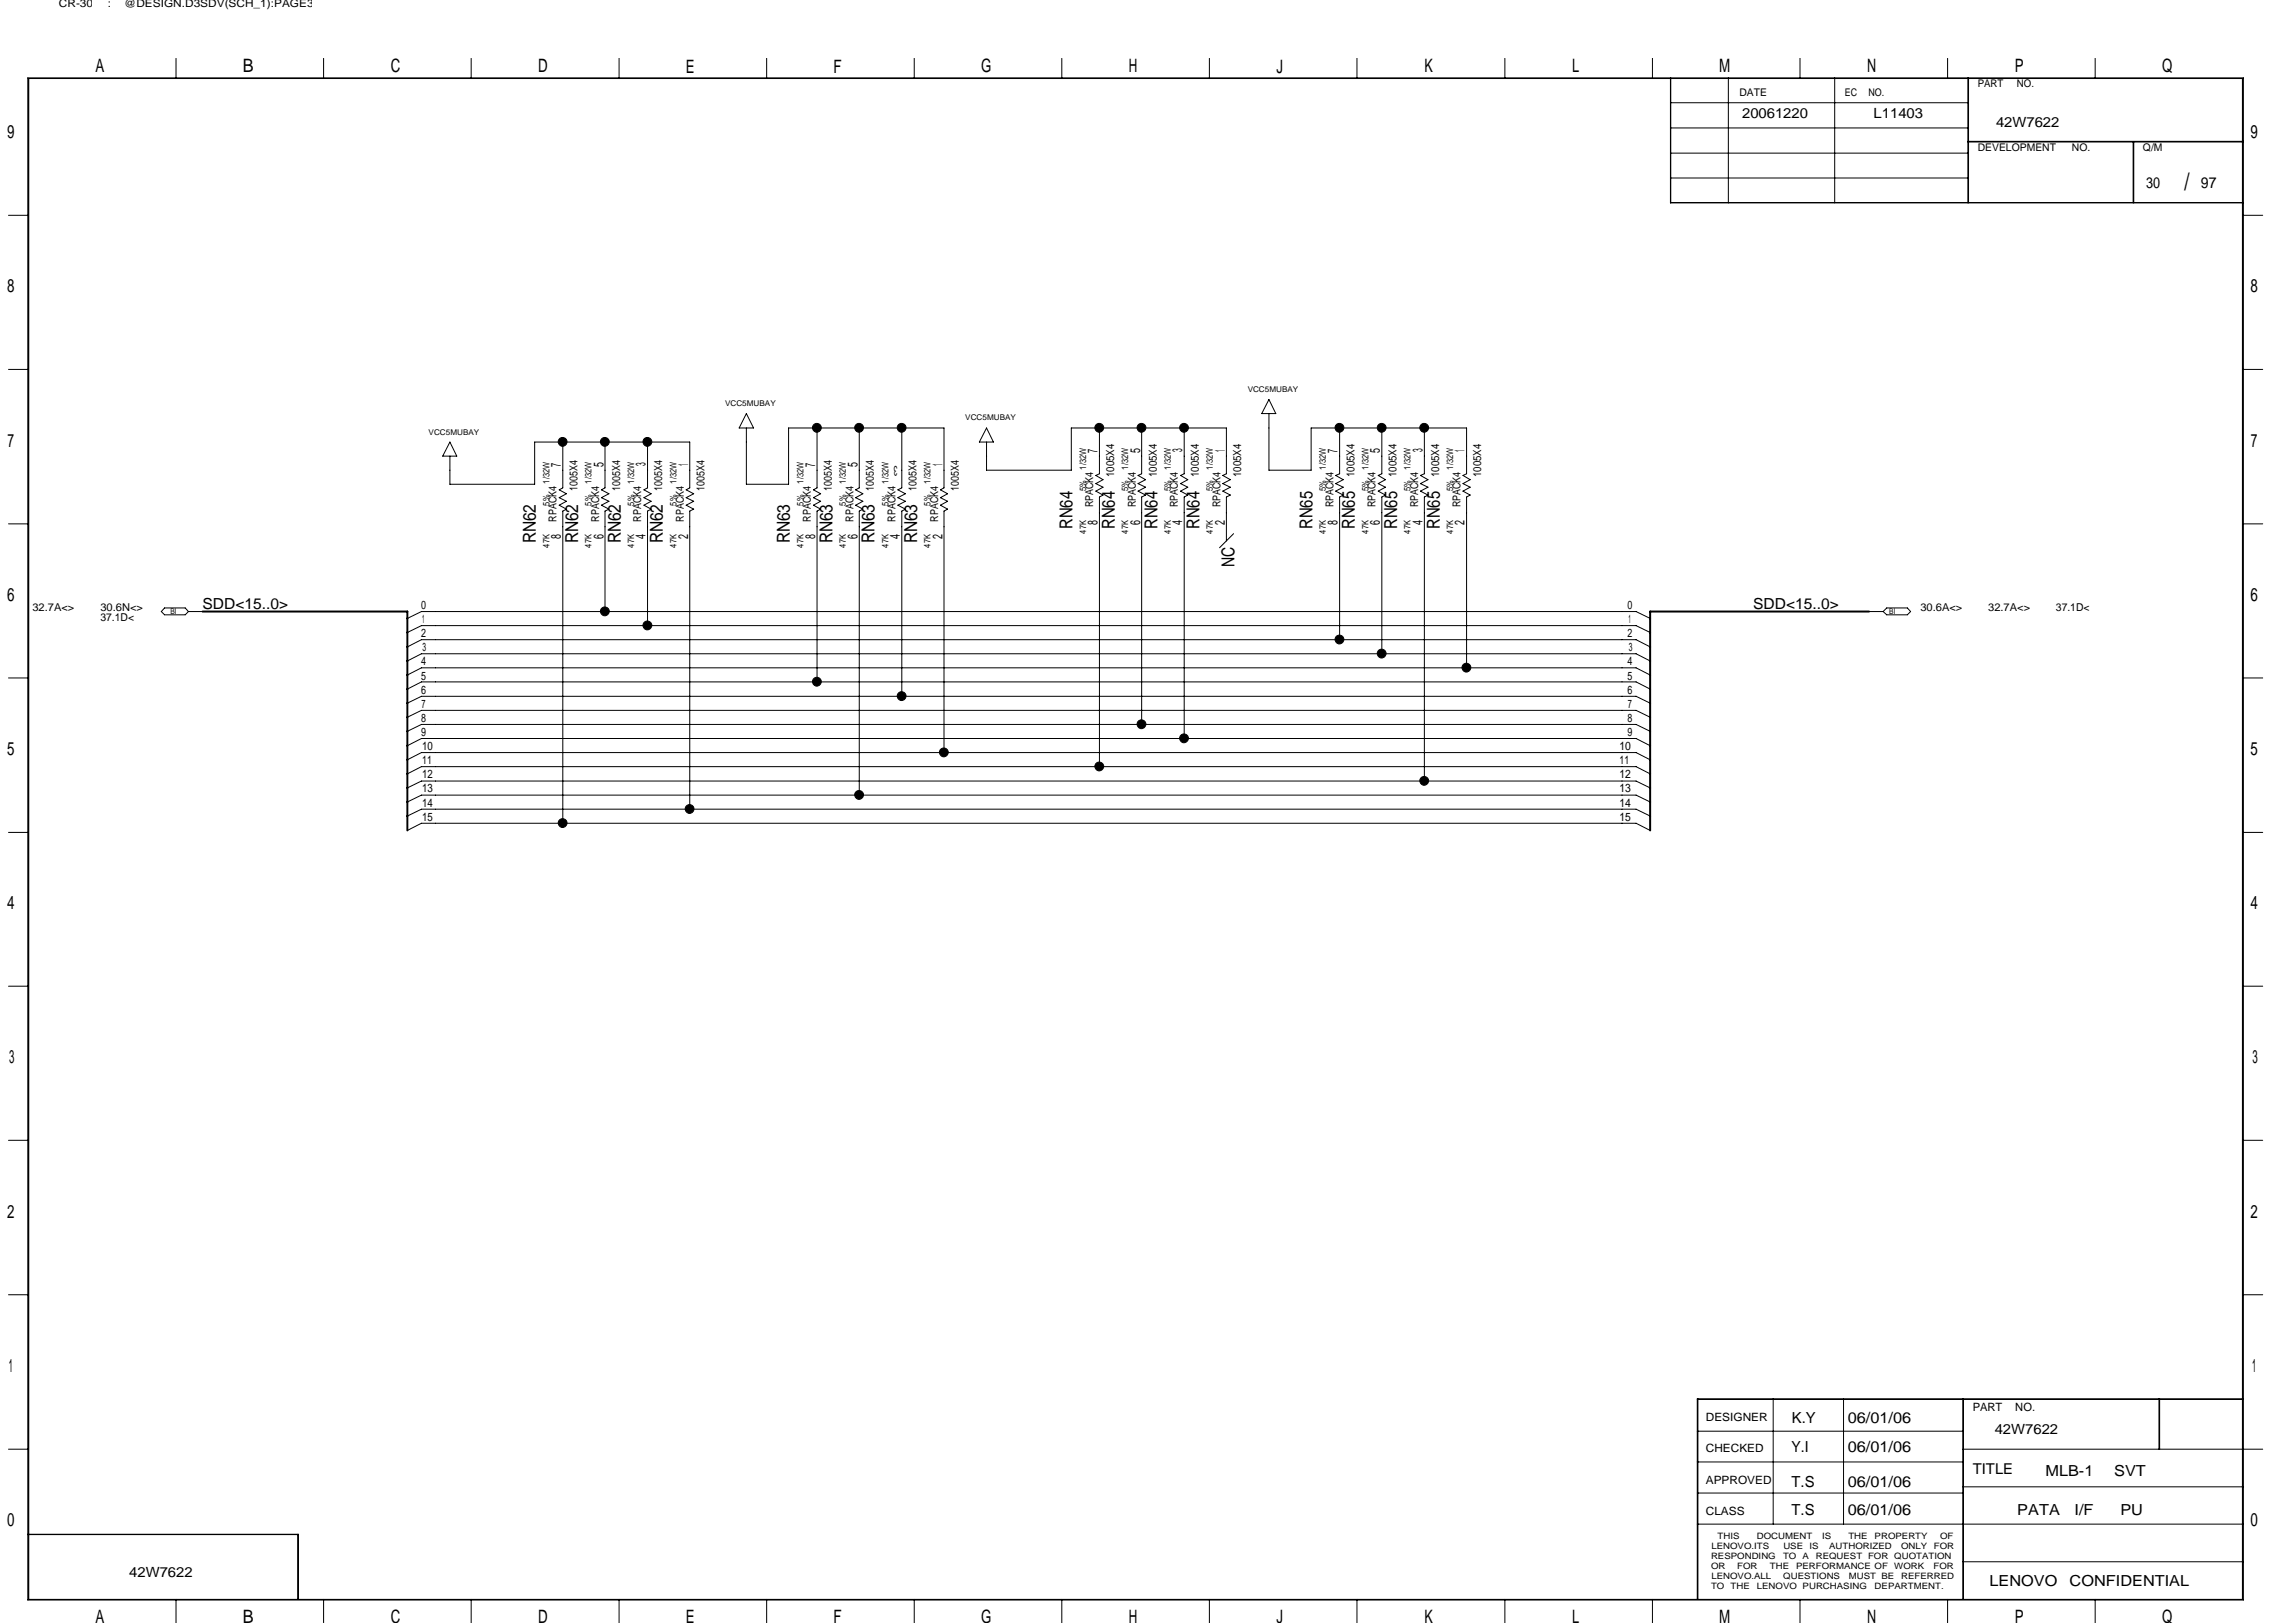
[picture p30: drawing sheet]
<svg xmlns="http://www.w3.org/2000/svg" width="297mm" height="210mm" viewBox="0 0 297 210" stroke-linecap="round" stroke-linejoin="round" font-family="sans-serif">
<defs><g id="words">
<text font-size="3.1" x="282.6" y="24.6">/</text>
<g font-size="2.4">
<text x="12.4" y="9.4">A</text>
<text x="31.4" y="9.4">B</text>
<text x="50.5" y="9.4">C</text>
<text x="69.6" y="9.4">D</text>
<text x="88.7" y="9.4">E</text>
<text x="107.8" y="9.4">F</text>
<text x="127" y="9.4">G</text>
<text x="146" y="9.4">H</text>
<text x="165.1" y="9.4">J</text>
<text x="184.3" y="9.4">K</text>
<text x="203.4" y="9.4">L</text>
<text x="222.4" y="9.4">M</text>
<text x="241.6" y="9.4">N</text>
<text x="260.6" y="9.4">P</text>
<text x="279.7" y="9.4">Q</text>
<text x=".9" y="17.9">9</text>
<text x="291.2" y="17.9">9</text>
<text x=".9" y="37.8">8</text>
<text x="291.2" y="37.8">8</text>
<text x="1" y="57.8">7</text>
<text x="291.2" y="57.8">7</text>
<text x=".9" y="77.8">6</text>
<text x="291.2" y="77.8">6</text>
<text x=".9" y="97.7">5</text>
<text x="291.2" y="97.7">5</text>
<text x=".9" y="117.6">4</text>
<text x="291.2" y="117.6">4</text>
<text x="1.2" y="137.6">3</text>
<text x="291.4" y="137.6">3</text>
<text x=".9" y="157.5">2</text>
<text x="291.2" y="157.5">2</text>
<text x="1.1" y="177.5">1</text>
<text x="291.4" y="177.5">1</text>
<text x=".9" y="197.4">0</text>
<text x="291.2" y="197.4">0</text>
<text x="12.4" y="210">A</text>
<text x="31.4" y="210">B</text>
<text x="50.5" y="210">C</text>
<text x="69.6" y="210">D</text>
<text x="127" y="210">G</text>
<text x="146" y="210">H</text>
<text x="184.3" y="210">K</text>
<text x="203.4" y="210">L</text>
<text x="222.4" y="210">M</text>
<text x="241.6" y="210">N</text>
<text x="260.6" y="210">P</text>
<text x="279.7" y="210">Q</text>
<text x="88.7" y="210">E</text>
<text x="107.8" y="210">F</text>
<text x="165.1" y="210">J</text>
</g>
<g font-size="2.3">
<text x="69.3" y="70.3" transform="rotate(-90 69.3 70.3)">RN62</text>
<text x="74.8" y="70.3" transform="rotate(-90 74.8 70.3)">RN62</text>
<text x="80.3" y="70.3" transform="rotate(-90 80.3 70.3)">RN62</text>
<text x="85.8" y="70.3" transform="rotate(-90 85.8 70.3)">RN62</text>
<text x="102.2" y="70.3" transform="rotate(-90 102.2 70.3)">RN63</text>
<text x="107.7" y="70.3" transform="rotate(-90 107.7 70.3)">RN63</text>
<text x="113.2" y="70.3" transform="rotate(-90 113.2 70.3)">RN63</text>
<text x="118.7" y="70.3" transform="rotate(-90 118.7 70.3)">RN63</text>
<text x="138.8" y="68.5" transform="rotate(-90 138.8 68.5)">RN64</text>
<text x="144.2" y="68.5" transform="rotate(-90 144.2 68.5)">RN64</text>
<text x="149.7" y="68.5" transform="rotate(-90 149.7 68.5)">RN64</text>
<text x="155.2" y="68.5" transform="rotate(-90 155.2 68.5)">RN64</text>
<text x="169.8" y="68.5" transform="rotate(-90 169.8 68.5)">RN65</text>
<text x="175.3" y="68.5" transform="rotate(-90 175.3 68.5)">RN65</text>
<text x="180.8" y="68.5" transform="rotate(-90 180.8 68.5)">RN65</text>
<text x="186.3" y="68.5" transform="rotate(-90 186.3 68.5)">RN65</text>
<text x="159.7" y="73.4" transform="rotate(-90 159.7 73.4)">NC</text>
</g>
<g font-size="2">
<text x="277.7" y="24.3">30</text>
<text x="284.7" y="24.3">97</text>
<text x="26.2" y="78.7">SDD&lt;15..0&gt;</text>
<text x="226.8" y="78.7">SDD&lt;15..0&gt;</text>
<text x="231.8" y="184.1">K.Y</text>
<text x="239.1" y="184.1">06/01/06</text>
<text x="231.8" y="187.8">Y.I</text>
<text x="239.1" y="187.8">06/01/06</text>
<text x="264.6" y="190.9">MLB-1</text>
<text x="273.5" y="190.9">SVT</text>
<text x="231.8" y="196">T.S</text>
<text x="231.8" y="192.4">T.S</text>
<text x="239.1" y="192.4">06/01/06</text>
<text x="239.1" y="196">06/01/06</text>
<text x="261" y="196">PATA</text>
<text x="268.4" y="196">I/F</text>
<text x="274.3" y="196">PU</text>
<text x="257.4" y="205.2">LENOVO</text>
<text x="267.8" y="205.2">CONFIDENTIAL</text>
</g>
<text font-size="1.9" x="255.2" y="190.7">TITLE</text>
<g font-size="1.8">
<text x="225.4" y="15.3">20061220</text>
<text x="242.4" y="15.3">L11403</text>
<text x="258.2" y="16.4">42W7622</text>
<text x="142" y="58.6" transform="rotate(-90 142 58.6)">7</text>
<text x="147.5" y="58.6" transform="rotate(-90 147.5 58.6)">5</text>
<text x="152.9" y="58.5" transform="rotate(-90 152.9 58.5)">3</text>
<text x="158.5" y="58.5" transform="rotate(-90 158.5 58.5)">1</text>
<text x="173.1" y="58.6" transform="rotate(-90 173.1 58.6)">7</text>
<text x="178.5" y="58.6" transform="rotate(-90 178.5 58.6)">5</text>
<text x="184" y="58.5" transform="rotate(-90 184 58.5)">3</text>
<text x="189.5" y="58.5" transform="rotate(-90 189.5 58.5)">1</text>
<text x="72.6" y="60.4" transform="rotate(-90 72.6 60.4)">7</text>
<text x="78.1" y="60.5" transform="rotate(-90 78.1 60.5)">5</text>
<text x="83.5" y="60.3" transform="rotate(-90 83.5 60.3)">3</text>
<text x="89" y="60.3" transform="rotate(-90 89 60.3)">1</text>
<text x="105.4" y="60.4" transform="rotate(-90 105.4 60.4)">7</text>
<text x="111" y="60.5" transform="rotate(-90 111 60.5)">5</text>
<text x="116.1" y="60.3" transform="rotate(180 116.1 60.3)">3</text>
<text x="121.9" y="60.3" transform="rotate(-90 121.9 60.3)">1</text>
<text x="72.6" y="69.7" transform="rotate(-90 72.6 69.7)">8</text>
<text x="78.1" y="69.7" transform="rotate(-90 78.1 69.7)">6</text>
<text x="83.5" y="69.7" transform="rotate(-90 83.5 69.7)">4</text>
<text x="89" y="69.7" transform="rotate(-90 89 69.7)">2</text>
<text x="105.4" y="69.7" transform="rotate(-90 105.4 69.7)">8</text>
<text x="111" y="69.7" transform="rotate(-90 111 69.7)">6</text>
<text x="116.4" y="69.7" transform="rotate(-90 116.4 69.7)">4</text>
<text x="121.9" y="69.7" transform="rotate(-90 121.9 69.7)">2</text>
<text x="142" y="67.9" transform="rotate(-90 142 67.9)">8</text>
<text x="147.5" y="67.9" transform="rotate(-90 147.5 67.9)">6</text>
<text x="152.9" y="67.9" transform="rotate(-90 152.9 67.9)">4</text>
<text x="158.5" y="67.9" transform="rotate(-90 158.5 67.9)">2</text>
<text x="173.1" y="67.9" transform="rotate(-90 173.1 67.9)">8</text>
<text x="178.5" y="67.9" transform="rotate(-90 178.5 67.9)">6</text>
<text x="184" y="67.9" transform="rotate(-90 184 67.9)">4</text>
<text x="189.5" y="67.9" transform="rotate(-90 189.5 67.9)">2</text>
<text x="258.1" y="185.6">42W7622</text>
<text x="16.7" y="204">42W7622</text>
</g>
<g font-size="1.5">
<text x="54.5" y="78.8">0</text>
<text x="54.5" y="82.4">2</text>
<text x="54.6" y="80.6">1</text>
<text x="210.6" y="78.8">0</text>
<text x="210.6" y="82.4">2</text>
<text x="210.7" y="80.6">1</text>
<text x="54.5" y="87.9">5</text>
<text x="54.5" y="86.1">4</text>
<text x="54.5" y="89.7">6</text>
<text x="54.6" y="84.2">3</text>
<text x="210.6" y="86.1">4</text>
<text x="210.6" y="89.7">6</text>
<text x="210.6" y="87.9">5</text>
<text x="210.7" y="84.2">3</text>
<text x="54.5" y="93.4">8</text>
<text x="54.5" y="95.2">9</text>
<text x="54.5" y="91.6">7</text>
<text x="210.6" y="93.4">8</text>
<text x="210.6" y="95.2">9</text>
<text x="210.6" y="91.6">7</text>
<text x="54.6" y="97">10</text>
<text x="54.6" y="100.7">12</text>
<text x="54.6" y="98.8">11</text>
<text x="209.5" y="98.8">11</text>
<text x="209.5" y="100.7">12</text>
<text x="209.5" y="97">10</text>
<text x="54.6" y="102.5">13</text>
<text x="54.6" y="106.2">15</text>
<text x="54.6" y="104.4">14</text>
<text x="209.5" y="102.5">13</text>
<text x="209.5" y="104.4">14</text>
<text x="209.5" y="106.2">15</text>
<text x="220.7" y="183.9">DESIGNER</text>
<text x="255.2" y="182.6">PART</text>
<text x="260.7" y="182.6">NO.</text>
<text x="220.7" y="191.9">APPROVED</text>
<text x="220.7" y="187.9">CHECKED</text>
<text x="220.7" y="196">CLASS</text>
</g>
<g font-size="1.4">
<text x="7.6" y=".9">CR-30</text>
<text x="14" y=".9">:</text>
<text x="16.1" y=".9">@DESIGN.D3SDV(SCH_1):PAGE3</text>
<text x="255.9" y="11.3">PART</text>
<text x="260.9" y="11.3">NO.</text>
<text x="225" y="12.4">DATE</text>
<text x="238.7" y="12.4">EC</text>
<text x="241.7" y="12.4">NO.</text>
<text x="255.9" y="19.6">DEVELOPMENT</text>
<text x="268.1" y="19.6">NO.</text>
<text x="277.2" y="19.6">Q/M</text>
<text x="74.7" y="63.5" transform="rotate(-90 74.7 63.5)">1005X4</text>
<text x="80.2" y="63.5" transform="rotate(-90 80.2 63.5)">1005X4</text>
<text x="85.7" y="63.5" transform="rotate(-90 85.7 63.5)">1005X4</text>
<text x="91.1" y="63.5" transform="rotate(-90 91.1 63.5)">1005X4</text>
<text x="107.6" y="63.5" transform="rotate(-90 107.6 63.5)">1005X4</text>
<text x="113.1" y="63.5" transform="rotate(-90 113.1 63.5)">1005X4</text>
<text x="118.6" y="63.5" transform="rotate(-90 118.6 63.5)">1005X4</text>
<text x="124" y="63.5" transform="rotate(-90 124 63.5)">1005X4</text>
<text x="141.4" y="65.7" transform="rotate(-90 141.4 65.7)">RPACK4</text>
<text x="144.1" y="61.7" transform="rotate(-90 144.1 61.7)">1005X4</text>
<text x="146.9" y="65.7" transform="rotate(-90 146.9 65.7)">RPACK4</text>
<text x="149.6" y="61.7" transform="rotate(-90 149.6 61.7)">1005X4</text>
<text x="152.4" y="65.7" transform="rotate(-90 152.4 65.7)">RPACK4</text>
<text x="155.1" y="61.7" transform="rotate(-90 155.1 61.7)">1005X4</text>
<text x="157.9" y="65.7" transform="rotate(-90 157.9 65.7)">RPACK4</text>
<text x="160.6" y="61.7" transform="rotate(-90 160.6 61.7)">1005X4</text>
<text x="172.5" y="65.7" transform="rotate(-90 172.5 65.7)">RPACK4</text>
<text x="175.2" y="61.7" transform="rotate(-90 175.2 61.7)">1005X4</text>
<text x="178" y="65.7" transform="rotate(-90 178 65.7)">RPACK4</text>
<text x="180.7" y="61.7" transform="rotate(-90 180.7 61.7)">1005X4</text>
<text x="183.5" y="65.7" transform="rotate(-90 183.5 65.7)">RPACK4</text>
<text x="186.2" y="61.7" transform="rotate(-90 186.2 61.7)">1005X4</text>
<text x="188.9" y="65.7" transform="rotate(-90 188.9 65.7)">RPACK4</text>
<text x="191.6" y="61.7" transform="rotate(-90 191.6 61.7)">1005X4</text>
<text x="72" y="67.5" transform="rotate(-90 72 67.5)">RPACK4</text>
<text x="77.5" y="67.5" transform="rotate(-90 77.5 67.5)">RPACK4</text>
<text x="83" y="67.5" transform="rotate(-90 83 67.5)">RPACK4</text>
<text x="88.5" y="67.5" transform="rotate(-90 88.5 67.5)">RPACK4</text>
<text x="104.9" y="67.5" transform="rotate(-90 104.9 67.5)">RPACK4</text>
<text x="110.4" y="67.5" transform="rotate(-90 110.4 67.5)">RPACK4</text>
<text x="115.9" y="67.5" transform="rotate(-90 115.9 67.5)">RPACK4</text>
<text x="121.4" y="67.5" transform="rotate(-90 121.4 67.5)">RPACK4</text>
<text x="4.2" y="79.1">32.7A&lt;&gt;</text>
<text x="13" y="79.1">30.6N&lt;&gt;</text>
<text x="13" y="80.4">37.1D&lt;</text>
<text x="248.5" y="79.1">30.6A&lt;&gt;</text>
<text x="257.2" y="79.1">32.7A&lt;&gt;</text>
<text x="266" y="79.1">37.1D&lt;</text>
</g>
<g font-size="1.2">
<text x="71.1" y="62.6" transform="rotate(-90 71.1 62.6)">1/32W</text>
<text x="71.1" y="65.4" transform="rotate(-90 71.1 65.4)">5%</text>
<text x="76.5" y="65.4" transform="rotate(-90 76.5 65.4)">5%</text>
<text x="76.5" y="62.6" transform="rotate(-90 76.5 62.6)">1/32W</text>
<text x="82" y="65.4" transform="rotate(-90 82 65.4)">5%</text>
<text x="82" y="62.6" transform="rotate(-90 82 62.6)">1/32W</text>
<text x="87.5" y="65.4" transform="rotate(-90 87.5 65.4)">5%</text>
<text x="87.5" y="62.6" transform="rotate(-90 87.5 62.6)">1/32W</text>
<text x="104" y="65.4" transform="rotate(-90 104 65.4)">5%</text>
<text x="104" y="62.6" transform="rotate(-90 104 62.6)">1/32W</text>
<text x="109.4" y="65.4" transform="rotate(-90 109.4 65.4)">5%</text>
<text x="109.4" y="62.6" transform="rotate(-90 109.4 62.6)">1/32W</text>
<text x="114.9" y="65.4" transform="rotate(-90 114.9 65.4)">5%</text>
<text x="114.9" y="62.6" transform="rotate(-90 114.9 62.6)">1/32W</text>
<text x="120.4" y="65.4" transform="rotate(-90 120.4 65.4)">5%</text>
<text x="120.4" y="62.6" transform="rotate(-90 120.4 62.6)">1/32W</text>
<text x="140.5" y="63.6" transform="rotate(-90 140.5 63.6)">5%</text>
<text x="140.5" y="60.7" transform="rotate(-90 140.5 60.7)">1/32W</text>
<text x="146" y="63.6" transform="rotate(-90 146 63.6)">5%</text>
<text x="146" y="60.7" transform="rotate(-90 146 60.7)">1/32W</text>
<text x="151.5" y="60.7" transform="rotate(-90 151.5 60.7)">1/32W</text>
<text x="151.5" y="63.6" transform="rotate(-90 151.5 63.6)">5%</text>
<text x="156.9" y="63.6" transform="rotate(-90 156.9 63.6)">5%</text>
<text x="156.9" y="60.7" transform="rotate(-90 156.9 60.7)">1/32W</text>
<text x="171.5" y="63.6" transform="rotate(-90 171.5 63.6)">5%</text>
<text x="171.5" y="60.7" transform="rotate(-90 171.5 60.7)">1/32W</text>
<text x="177" y="60.7" transform="rotate(-90 177 60.7)">1/32W</text>
<text x="177" y="63.6" transform="rotate(-90 177 63.6)">5%</text>
<text x="182.5" y="63.6" transform="rotate(-90 182.5 63.6)">5%</text>
<text x="182.5" y="60.7" transform="rotate(-90 182.5 60.7)">1/32W</text>
<text x="188" y="63.6" transform="rotate(-90 188 63.6)">5%</text>
<text x="188" y="60.7" transform="rotate(-90 188 60.7)">1/32W</text>
<text x="71.1" y="70.9" transform="rotate(-90 71.1 70.9)">47K</text>
<text x="76.5" y="70.9" transform="rotate(-90 76.5 70.9)">47K</text>
<text x="82" y="70.9" transform="rotate(-90 82 70.9)">47K</text>
<text x="87.5" y="70.9" transform="rotate(-90 87.5 70.9)">47K</text>
<text x="104" y="70.9" transform="rotate(-90 104 70.9)">47K</text>
<text x="109.4" y="70.9" transform="rotate(-90 109.4 70.9)">47K</text>
<text x="114.9" y="70.9" transform="rotate(-90 114.9 70.9)">47K</text>
<text x="120.4" y="70.9" transform="rotate(-90 120.4 70.9)">47K</text>
<text x="140.5" y="69" transform="rotate(-90 140.5 69)">47K</text>
<text x="146" y="69" transform="rotate(-90 146 69)">47K</text>
<text x="151.5" y="69" transform="rotate(-90 151.5 69)">47K</text>
<text x="156.9" y="69" transform="rotate(-90 156.9 69)">47K</text>
<text x="171.5" y="69" transform="rotate(-90 171.5 69)">47K</text>
<text x="177" y="69" transform="rotate(-90 177 69)">47K</text>
<text x="182.5" y="69" transform="rotate(-90 182.5 69)">47K</text>
<text x="188" y="69" transform="rotate(-90 188 69)">47K</text>
</g>
<g font-size="1.1">
<text x="221.4" y="203">OR</text>
<text x="221.4" y="201.7">RESPONDING</text>
<text x="221.4" y="200.4">LENOVO.ITS</text>
<text x="222.2" y="199.1">THIS</text>
<text x="224.7" y="203">FOR</text>
<text x="227.3" y="199.1">DOCUMENT</text>
<text x="229" y="203">THE</text>
<text x="230.7" y="201.7">TO</text>
<text x="230.7" y="200.4">USE</text>
<text x="232.4" y="203">PERFORMANCE OF</text>
<text x="233.2" y="201.7">A</text>
<text x="234.1" y="200.4">IS</text>
<text x="234.9" y="201.7">REQUEST FOR QUOTATION</text>
<text x="235.8" y="199.1">IS</text>
<text x="236.6" y="200.4">AUTHORIZED</text>
<text x="239.1" y="199.1">THE</text>
<text x="242.5" y="199.1">PROPERTY</text>
<text x="245.1" y="203">WORK</text>
<text x="246" y="200.4">ONLY</text>
<text x="250.1" y="203">FOR</text>
<text x="250.2" y="200.4">FOR</text>
<text x="251" y="199.1">OF</text>
<text x="221.4" y="205.6">TO</text>
<text x="221.4" y="204.3">LENOVO.ALL</text>
<text x="223.9" y="205.6">THE</text>
<text x="227.3" y="205.6">LENOVO PURCHASING</text>
<text x="230.7" y="204.3">QUESTIONS</text>
<text x="239.2" y="204.3">MUST BE</text>
<text x="242.5" y="205.6">DEPARTMENT.</text>
<text x="246" y="204.3">REFERRED</text>
</g>
<g font-size="1">
<text x="93.8" y="52.6">VCC5MUBAY</text>
<text x="161.4" y="50.8">VCC5MUBAY</text>
<text x="55.5" y="56.2">VCC5MUBAY</text>
<text x="124.9" y="54.4">VCC5MUBAY</text>
<text x="22.1" y="79.4">BI</text>
<text x="244.4" y="79.4">BI</text>
</g>
</g></defs>
<path d="M26.2 79.1h26.5v28.3M241.8 79.1h-28.3v28.3" fill="none" stroke="#000" stroke-width=".25"/>
<g fill="none" stroke="#000" stroke-width=".13">
<path d="M3.6 10.1h286.6v196.9h-286.6zM3.7 10.2h286.4v196.7h-286.4zM22.8 7.5v2.6M41.9 7.5v2.6M61 7.5v2.6M80.1 7.5v2.6M99.2 7.5v2.6M118.3 7.5v2.6M137.4 7.5v2.6M156.5 7.5v2.6M175.6 7.5v2.6M194.7 7.5v2.6"/>
<path d="M213.8 7.5v2.6M216.1 10.1v16.1h74.1M216.1 19.8h38.5M216.1 16.6h38.5M216.1 13.3h38.5M216.2 10.1v16.1M223.6 10.1v16.1M232.9 7.5v2.6M237.4 10.1v16.1M252 7.5v2.6M254.6 18.4h35.6M254.6 10.1v16.1"/>
<path d="M254.6 18.3h35.6M254.7 10.1v16.1M271.1 7.5v2.6M276 18.4v7.8M276.1 18.4v7.8M1.1 27.9h2.5M216.1 26.2h74.1M216.2 23h38.4M290.2 27.9h2.5M1.1 47.8h2.5M58.2 57.2l.9 1.8h-1.8zM58.2 59v3.7h11v-5.5h20v5.9l-.4 .3 .9 .5-.9 .5 .9 .5-.9 .5 .9 .5-.5 .2v38.6"/>
<path d="M72.8 57.2v5.9l-.5 .3 1 .5-1 .5 1 .5-1 .5 1 .5-.5 .2v40.4M78.3 57.2v5.9l-.5 .3 1 .5-1 .5 1 .5-1 .5 1 .5-.5 .2v13M83.8 57.2v5.9l-.5 .3 .9 .5-.9 .5 .9 .5-.9 .5 .9 .5-.4 .2v14.8M96.6 55.4v7.3h5.4v-7.3h20.1v7.7l-.4 .3 .9 .5-.9 .5 .9 .5-.9 .5 .9 .5-.5 .2v31.3M96.6 53.5l.9 1.9h-1.9zM105.7 55.4v7.7l-.5 .3 1 .5-1 .5 1 .5-1 .5 1 .5-.5 .2v22.1M111.2 55.4v7.7l-.5 .3 .9 .5-.9 .5 .9 .5-.9 .5 .9 .5-.4 .2v36.8M116.7 55.4v7.7l-.5 .3 .9 .5-.9 .5 .9 .5-.9 .5 .9 .5-.4 .2v24M127.6 55.4l.9 1.8h-1.8zM142.2 55.4v5.9l-.4 .2 .9 .6-.9 .5 .9 .4-.9 .5 .9 .6-.5 .2v34.9M147.7 55.4h-9.1v5.4h-11v-3.6M147.7 55.4v5.9l-.5 .2 1 .6-1 .5 1 .4-1 .5 1 .6-.5 .2v29.4"/>
<path d="M147.7 55.4h11v5.9l-.5 .2 1 .6-1 .5 1 .4-1 .5 1 .6-.5 .2v5.7M153.2 55.4v5.9l-.5 .2 1 .6-1 .5 1 .4-1 .5 1 .6-.5 .2v31.2M164.2 53.5v7.3h5.4v-5.4h9.2M164.2 51.7l.9 1.8h-1.9zM173.3 55.4v5.9l-.5 .2 1 .6-1 .5 1 .4-1 .5 1 .6-.5 .2v18.5M178.8 55.4h10.9v5.9l-.4 .2 .9 .6-.9 .5 .9 .4-.9 .5 .9 .6-.5 .2v22.1M178.8 55.4v5.9l-.5 .2 .9 .6-.9 .5 .9 .4-.9 .5 .9 .6-.4 .2v20.3M184.3 55.4v5.9l-.5 .2 .9 .6-.9 .5 .9 .4-.9 .5 .9 .6-.4 .2v36.7M290.2 47.8h2.5M1.1 67.8h2.5M21.3 78.7h2.7l.4 .4-.4 .4h-2.7l-.4-.4zM24.4 79.1h1.8"/>
<path d="M159.6 69l-1.8 1.9M241.8 79.1h1.8M243.6 79.1l.5-.4h2.7l.4 .4-.4 .4h-2.7zM290.2 67.8h2.5M1.1 87.7h2.5M52.7 92.8l1.8-.9h157.2l1.8 .9M52.7 85.5l1.8-.9h157.2l1.8 .9M52.7 87.3l1.8-.9h157.2l1.8 .9M52.7 89.2l1.8-1h157.2l1.8 1M52.7 81.8l1.8-.9h157.2l1.8 .9M52.7 83.7l1.8-.9h157.2l1.8 .9M52.7 80l1.8-.9h157.2l1.8 .9"/>
<path d="M52.7 98.3l1.8-.9h157.2l1.8 .9M52.7 96.5l1.8-1h157.2l1.8 1M52.7 94.6l1.8-.9h157.2l1.8 .9M52.7 91l1.8-.9h157.2l1.8 .9M290.2 87.7h2.5M1.1 107.7h2.5M52.7 105.6l1.8-.9h157.2l1.8 .9M52.7 107.4l1.8-.9h157.2l1.8 .9M52.7 103.8l1.8-.9h157.2l1.8 .9M52.7 100.1l1.8-.9h157.2l1.8 .9M52.7 101.9l1.8-.9h157.2l1.8 .9M290.2 107.7h2.5"/>
<path d="M1.1 127.6h2.5M290.2 127.6h2.5M1.1 147.5h2.5M290.2 147.5h2.5M1.1 167.5h2.5M290.2 167.5h2.5M1.1 187.5h2.5M3.6 198.5h35v8.4M3.6 198.5h35M38.5 198.5v8.4M219.6 197.2h70.6M219.6 181.1h70.6"/>
<path d="M219.6 193.2h34.4M219.6 189.1h34.4M219.6 185.2h34.4M219.7 181v25.9M229.4 181v16.2M238.5 181v16.2M254 187.5h38.7M254 181v25.9M254 192.4h36.2M279.3 181v6.5M279.4 181v6.5M290.2 181h-70.6v25.9"/>
<path d="M22.8 206.9v3M41.9 206.9v3M61 206.9v3M80.1 206.9v3M99.2 206.9v3M118.3 206.9v3M137.4 206.9v3M156.5 206.9v3M175.6 206.9v3M194.7 206.9v3M213.8 206.9v3M232.9 206.9v3"/>
<path d="M252 206.9v3M254 202.1h36.2M271.1 206.9v3"/>
</g>
<g fill="#000" stroke="#000" stroke-width=".13">
<circle cx="72.8" cy="57.2" r=".57"/>
<circle cx="78.3" cy="57.2" r=".57"/>
<circle cx="83.8" cy="57.2" r=".57"/>
<circle cx="105.7" cy="55.3" r=".57"/>
<circle cx="111.1" cy="55.3" r=".57"/>
<circle cx="116.6" cy="55.3" r=".57"/>
<circle cx="142.2" cy="55.3" r=".57"/>
<circle cx="147.7" cy="55.3" r=".57"/>
<circle cx="153.2" cy="55.3" r=".57"/>
<circle cx="173.3" cy="55.3" r=".57"/>
<circle cx="178.7" cy="55.3" r=".57"/>
<circle cx="184.3" cy="55.3" r=".57"/>
<circle cx="78.3" cy="79.1" r=".57"/>
<circle cx="83.8" cy="80.9" r=".57"/>
<circle cx="105.7" cy="88.2" r=".57"/>
<circle cx="116.6" cy="90.1" r=".57"/>
<circle cx="122.1" cy="97.3" r=".57"/>
<circle cx="142.2" cy="99.2" r=".57"/>
<circle cx="147.7" cy="93.7" r=".57"/>
<circle cx="153.2" cy="95.5" r=".57"/>
<circle cx="173.3" cy="82.7" r=".57"/>
<circle cx="178.7" cy="84.6" r=".57"/>
<circle cx="189.7" cy="86.4" r=".57"/>
<circle cx="72.8" cy="106.5" r=".57"/>
<circle cx="89.2" cy="104.7" r=".57"/>
<circle cx="111.1" cy="102.8" r=".57"/>
<circle cx="184.3" cy="101" r=".57"/>
</g>
<use href="#words"/>
</svg>
